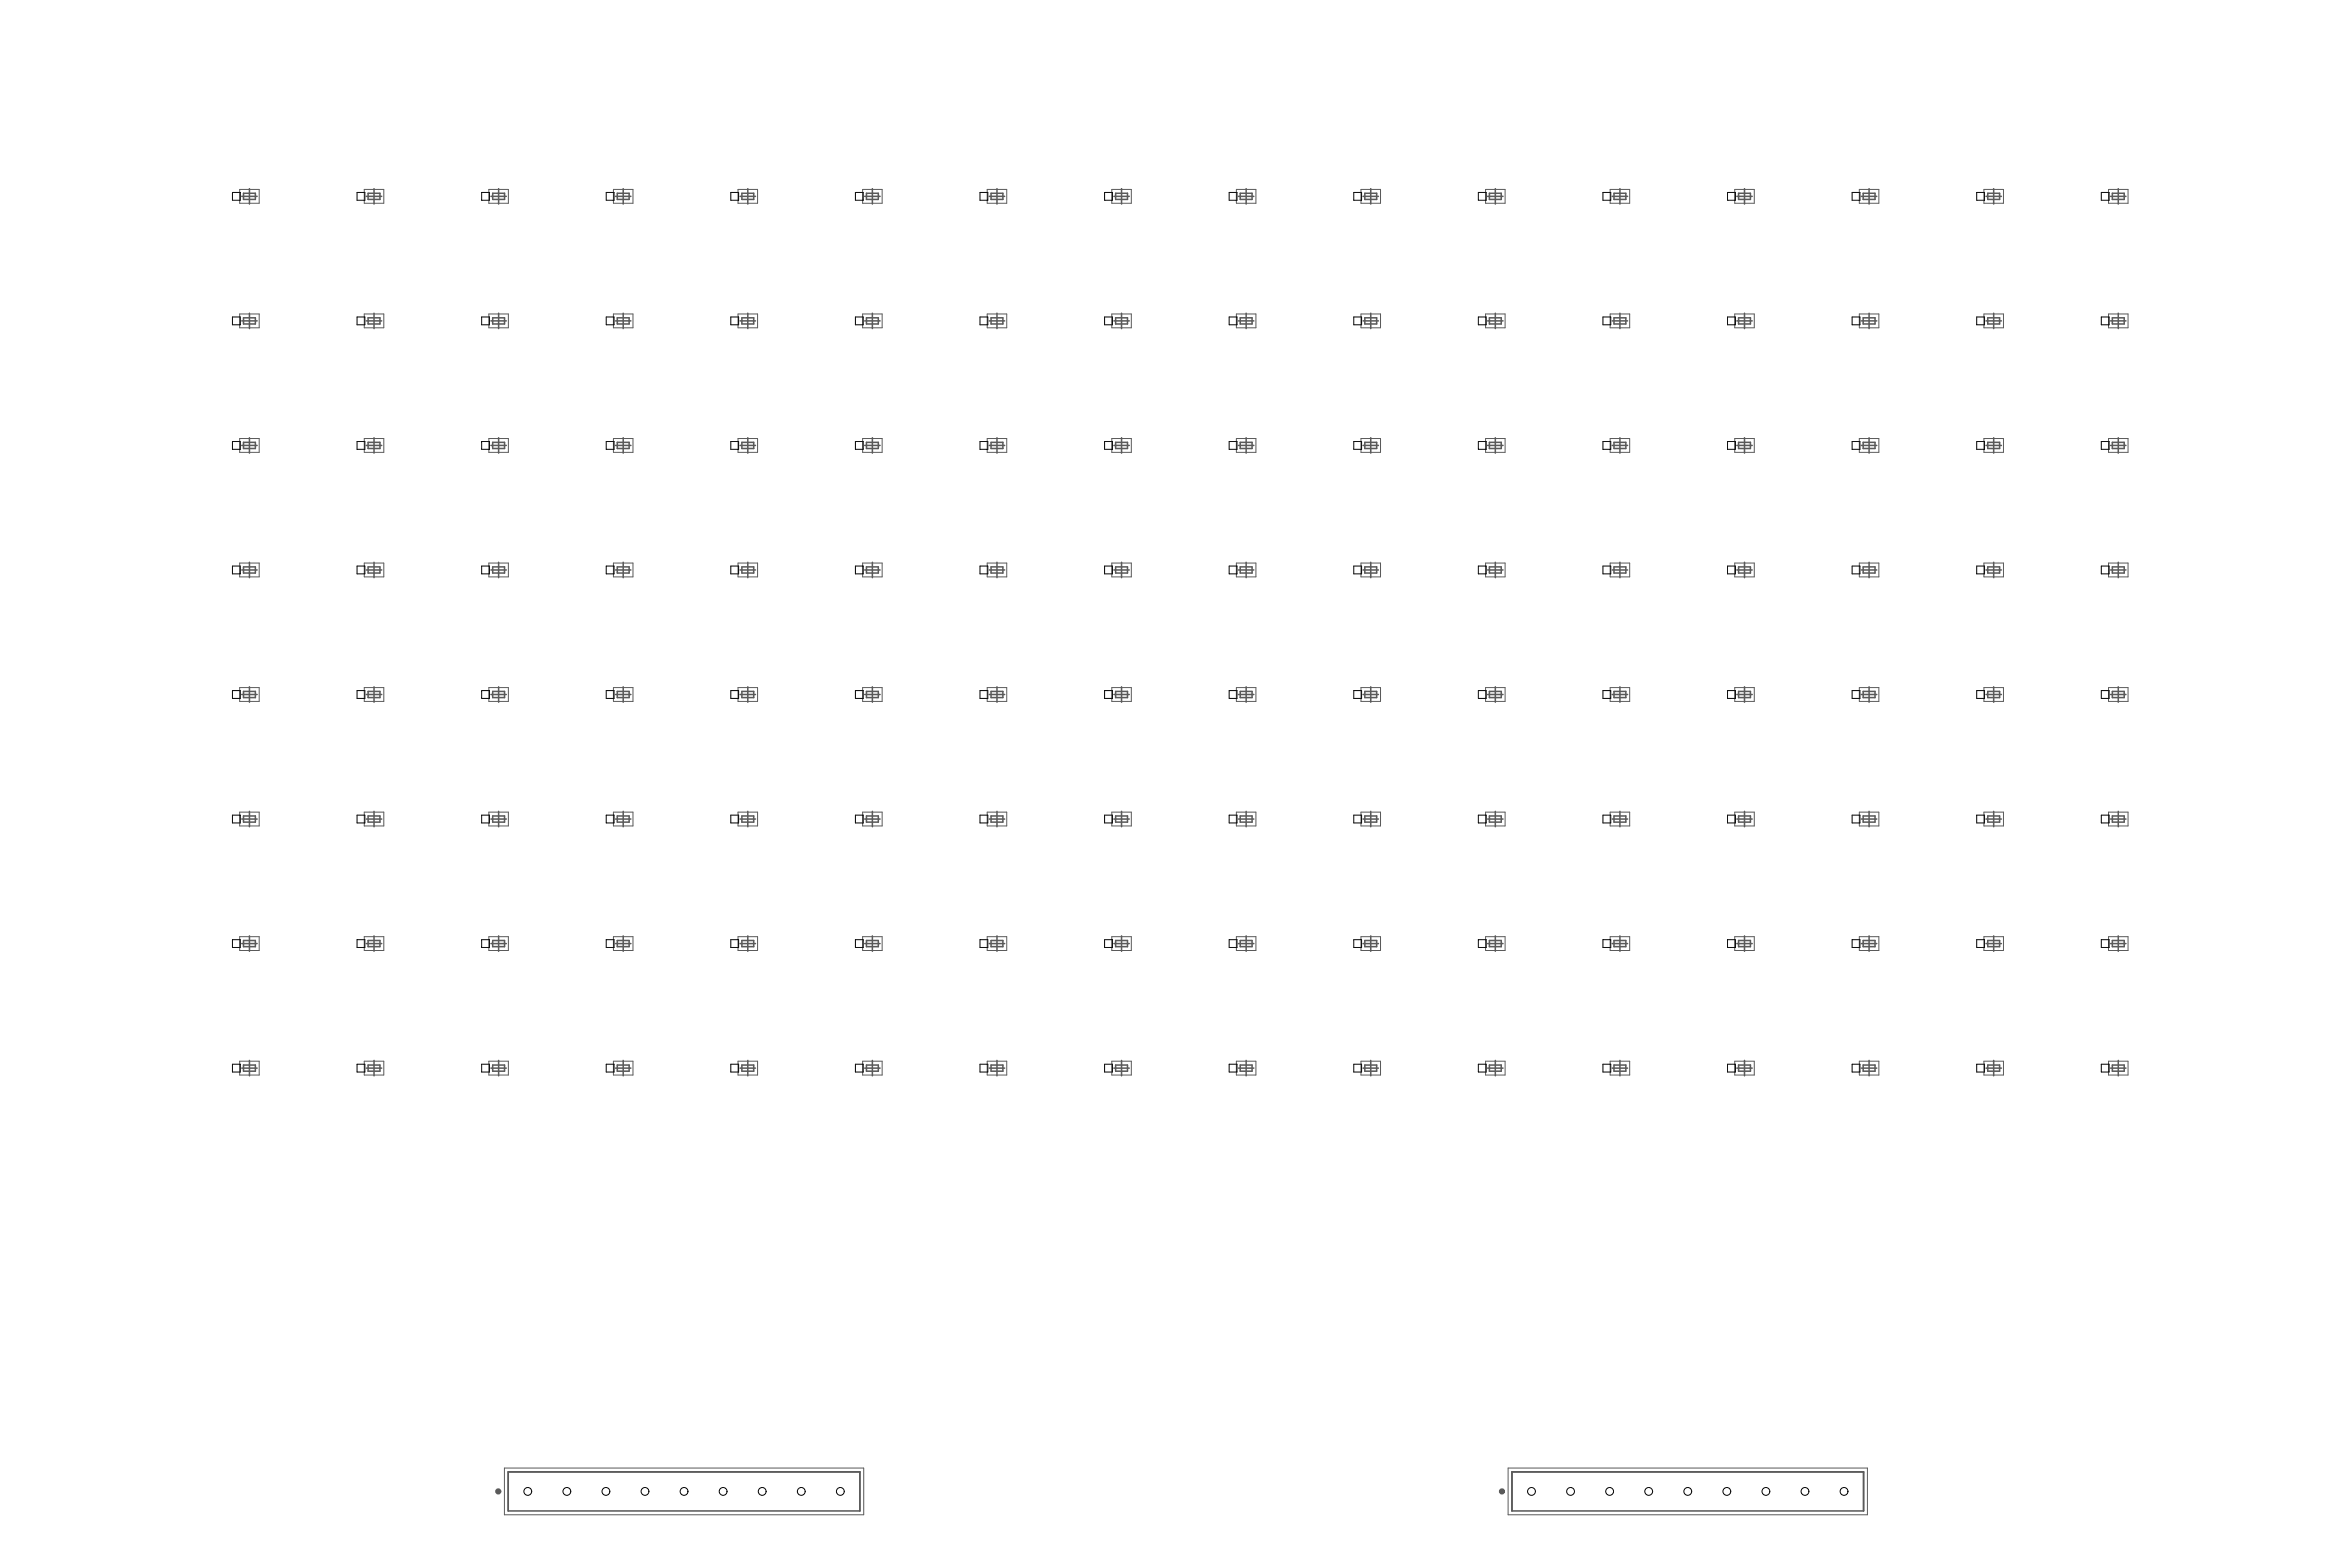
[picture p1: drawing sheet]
<svg xmlns="http://www.w3.org/2000/svg" width="508mm" height="339mm" viewBox="0 0 508 339" stroke-linecap="round" stroke-linejoin="round" font-family="sans-serif">
<g fill="none" stroke="#5a5a5a" stroke-width=".22">
<path d="M51.9 41h4.2v3h-4.2zM78.8 41h4.3v3h-4.3zM105.8 41h4.2v3h-4.2zM132.8 41h4.2v3h-4.2zM159.7 41h4.2v3h-4.2zM186.7 41h4.2v3h-4.2zM213.6 41h4.3v3h-4.3zM240.6 41h4.2v3h-4.2zM267.6 41h4.2v3h-4.2zM294.5 41h4.3v3h-4.3zM321.5 41h4.2v3h-4.2zM348.5 41h4.2v3h-4.2z"/>
<path d="M375.4 41h4.2v3h-4.2zM402.4 41h4.2v3h-4.2zM429.3 41h4.3v3h-4.3zM456.3 41h4.2v3h-4.2zM51.9 67.9h4.2v3h-4.2zM78.8 67.9h4.3v3h-4.3zM105.8 67.9h4.2v3h-4.2zM132.8 67.9h4.2v3h-4.2zM159.7 67.9h4.2v3h-4.2zM186.7 67.9h4.2v3h-4.2zM213.6 67.9h4.3v3h-4.3zM240.6 67.9h4.2v3h-4.2z"/>
<path d="M267.6 67.9h4.2v3h-4.2zM294.5 67.9h4.3v3h-4.3zM321.5 67.9h4.2v3h-4.2zM348.5 67.9h4.2v3h-4.2zM375.4 67.9h4.2v3h-4.2zM402.4 67.9h4.2v3h-4.2zM429.3 67.9h4.3v3h-4.3zM456.3 67.9h4.2v3h-4.2zM51.9 94.9h4.2v3h-4.2zM78.8 94.9h4.3v3h-4.3zM105.8 94.9h4.2v3h-4.2zM132.8 94.9h4.2v3h-4.2z"/>
<path d="M159.7 94.9h4.2v3h-4.2zM186.7 94.9h4.2v3h-4.2zM213.6 94.9h4.3v3h-4.3zM240.6 94.9h4.2v3h-4.2zM267.6 94.9h4.2v3h-4.2zM294.5 94.9h4.3v3h-4.3zM321.5 94.9h4.2v3h-4.2zM348.5 94.9h4.2v3h-4.2zM375.4 94.9h4.2v3h-4.2zM402.4 94.9h4.2v3h-4.2zM429.3 94.9h4.3v3h-4.3zM456.3 94.9h4.2v3h-4.2z"/>
<path d="M51.9 121.8h4.2v3h-4.2zM78.8 121.8h4.3v3h-4.3zM105.8 121.8h4.2v3h-4.2zM132.8 121.8h4.2v3h-4.2zM159.7 121.8h4.2v3h-4.2zM186.7 121.8h4.2v3h-4.2zM213.6 121.8h4.3v3h-4.3zM240.6 121.8h4.2v3h-4.2zM267.6 121.8h4.2v3h-4.2zM294.5 121.8h4.3v3h-4.3zM321.5 121.8h4.2v3h-4.2zM348.5 121.8h4.2v3h-4.2z"/>
<path d="M375.4 121.8h4.2v3h-4.2zM402.4 121.8h4.2v3h-4.2zM429.3 121.8h4.3v3h-4.3zM456.3 121.8h4.2v3h-4.2zM51.9 148.8h4.2v3h-4.2zM78.8 148.8h4.3v3h-4.3zM105.8 148.8h4.2v3h-4.2zM132.8 148.8h4.2v3h-4.2zM159.7 148.8h4.2v3h-4.2zM186.7 148.8h4.2v3h-4.2zM213.6 148.8h4.3v3h-4.3zM240.6 148.8h4.2v3h-4.2z"/>
<path d="M267.6 148.8h4.2v3h-4.2zM294.5 148.8h4.3v3h-4.3zM321.5 148.8h4.2v3h-4.2zM348.5 148.8h4.2v3h-4.2zM375.4 148.8h4.2v3h-4.2zM402.4 148.8h4.2v3h-4.2zM429.3 148.8h4.3v3h-4.3zM456.3 148.8h4.2v3h-4.2zM51.9 175.7h4.2v3h-4.2zM78.8 175.7h4.3v3h-4.3zM105.8 175.7h4.2v3h-4.2zM132.8 175.7h4.2v3h-4.2z"/>
<path d="M159.7 175.7h4.2v3h-4.2zM186.7 175.7h4.2v3h-4.2zM213.6 175.7h4.3v3h-4.3zM240.6 175.7h4.2v3h-4.2zM267.6 175.7h4.2v3h-4.2zM294.5 175.7h4.3v3h-4.3zM321.5 175.7h4.2v3h-4.2zM348.5 175.7h4.2v3h-4.2zM375.4 175.7h4.2v3h-4.2zM402.4 175.7h4.2v3h-4.2zM429.3 175.7h4.3v3h-4.3zM456.3 175.7h4.2v3h-4.2z"/>
<path d="M51.9 202.6h4.2v3h-4.2zM78.8 202.6h4.3v3h-4.3zM105.8 202.6h4.2v3h-4.2zM132.8 202.6h4.2v3h-4.2zM159.7 202.6h4.2v3h-4.2zM186.7 202.6h4.2v3h-4.2zM213.6 202.6h4.3v3h-4.3zM240.6 202.6h4.2v3h-4.2zM267.6 202.6h4.2v3h-4.2zM294.5 202.6h4.3v3h-4.3zM321.5 202.6h4.2v3h-4.2zM348.5 202.6h4.2v3h-4.2z"/>
<path d="M375.4 202.6h4.2v3h-4.2zM402.4 202.6h4.2v3h-4.2zM429.3 202.6h4.3v3h-4.3zM456.3 202.6h4.2v3h-4.2zM51.9 229.6h4.2v3h-4.2zM78.8 229.6h4.3v3h-4.3zM105.8 229.6h4.2v3h-4.2zM132.8 229.6h4.2v3h-4.2zM159.7 229.6h4.2v3h-4.2zM186.7 229.6h4.2v3h-4.2zM213.6 229.6h4.3v3h-4.3zM240.6 229.6h4.2v3h-4.2z"/>
<path d="M267.6 229.6h4.2v3h-4.2zM294.5 229.6h4.3v3h-4.3zM321.5 229.6h4.2v3h-4.2zM348.5 229.6h4.2v3h-4.2zM375.4 229.6h4.2v3h-4.2zM402.4 229.6h4.2v3h-4.2zM429.3 229.6h4.3v3h-4.3zM456.3 229.6h4.2v3h-4.2zM109.2 317.6h77.7v10.1h-77.7zM326.4 317.6h77.7v10.1h-77.7z"/>
</g>
<g fill="none" stroke="#5a5a5a" stroke-width=".33">
<path d="M52.3 42.5h3.3M52.7 41.8h2.6v1.3h-2.6zM54 40.8v3.3M79.3 42.5h3.3M79.7 41.8h2.5v1.3h-2.5zM80.9 40.8v3.3M106.2 42.5h3.4M106.6 41.8h2.6v1.3h-2.6zM107.9 40.8v3.3M133.2 42.5h3.3M133.6 41.8h2.6v1.3h-2.6zM134.9 40.8v3.3"/>
<path d="M160.2 42.5h3.3M160.6 41.8h2.5v1.3h-2.5zM161.8 40.8v3.3M187.1 42.5h3.4M187.5 41.8h2.6v1.3h-2.6zM188.8 40.8v3.3M214.1 42.5h3.3M214.5 41.8h2.5v1.3h-2.5zM215.8 40.8v3.3M241.1 42.5h3.3M241.4 41.8h2.6v1.3h-2.6zM242.7 40.8v3.3"/>
<path d="M268 42.5h3.3M268.4 41.8h2.6v1.3h-2.6zM269.7 40.8v3.3M295 42.5h3.3M295.4 41.8h2.5v1.3h-2.5zM296.6 40.8v3.3M321.9 42.5h3.4M322.3 41.8h2.6v1.3h-2.6zM323.6 40.8v3.3M348.9 42.5h3.3M349.3 41.8h2.6v1.3h-2.6zM350.6 40.8v3.3"/>
<path d="M375.9 42.5h3.3M376.3 41.8h2.5v1.3h-2.5zM377.5 40.8v3.3M402.8 42.5h3.4M403.2 41.8h2.6v1.3h-2.6zM404.5 40.8v3.3M429.8 42.5h3.3M430.2 41.8h2.5v1.3h-2.5zM431.5 40.8v3.3M456.8 42.5h3.3M457.1 41.8h2.6v1.3h-2.6zM458.4 40.8v3.3"/>
<path d="M52.3 69.4h3.3M52.7 68.8h2.6v1.3h-2.6zM54 67.8v3.3M79.3 69.4h3.3M79.7 68.8h2.5v1.3h-2.5zM80.9 67.8v3.3M106.2 69.4h3.4M106.6 68.8h2.6v1.3h-2.6zM107.9 67.8v3.3M133.2 69.4h3.3M133.6 68.8h2.6v1.3h-2.6zM134.9 67.8v3.3"/>
<path d="M160.2 69.4h3.3M160.6 68.8h2.5v1.3h-2.5zM161.8 67.8v3.3M187.1 69.4h3.4M187.5 68.8h2.6v1.3h-2.6zM188.8 67.8v3.3M214.1 69.4h3.3M214.5 68.8h2.5v1.3h-2.5zM215.8 67.8v3.3M241.1 69.4h3.3M241.4 68.8h2.6v1.3h-2.6zM242.7 67.8v3.3"/>
<path d="M268 69.4h3.3M268.4 68.8h2.6v1.3h-2.6zM269.7 67.8v3.3M295 69.4h3.3M295.4 68.8h2.5v1.3h-2.5zM296.6 67.8v3.3M321.9 69.4h3.4M322.3 68.8h2.6v1.3h-2.6zM323.6 67.8v3.3M348.9 69.4h3.3M349.3 68.8h2.6v1.3h-2.6zM350.6 67.8v3.3"/>
<path d="M375.9 69.4h3.3M376.3 68.8h2.5v1.3h-2.5zM377.5 67.8v3.3M402.8 69.4h3.4M403.2 68.8h2.6v1.3h-2.6zM404.5 67.8v3.3M429.8 69.4h3.3M430.2 68.8h2.5v1.3h-2.5zM431.5 67.8v3.3M456.8 69.4h3.3M457.1 68.8h2.6v1.3h-2.6zM458.4 67.8v3.3"/>
<path d="M52.3 96.4h3.3M52.7 95.7h2.6v1.3h-2.6zM54 94.7v3.3M79.3 96.4h3.3M79.7 95.7h2.5v1.3h-2.5zM80.9 94.7v3.3M106.2 96.4h3.4M106.6 95.7h2.6v1.3h-2.6zM107.9 94.7v3.3M133.2 96.4h3.3M133.6 95.7h2.6v1.3h-2.6zM134.9 94.7v3.3"/>
<path d="M160.2 96.4h3.3M160.6 95.7h2.5v1.3h-2.5zM161.8 94.7v3.3M187.1 96.4h3.4M187.5 95.7h2.6v1.3h-2.6zM188.8 94.7v3.3M214.1 96.4h3.3M214.5 95.7h2.5v1.3h-2.5zM215.8 94.7v3.3M241.1 96.4h3.3M241.4 95.7h2.6v1.3h-2.6zM242.7 94.7v3.3"/>
<path d="M268 96.4h3.3M268.4 95.7h2.6v1.3h-2.6zM269.7 94.7v3.3M295 96.4h3.3M295.4 95.7h2.5v1.3h-2.5zM296.6 94.7v3.3M321.9 96.4h3.4M322.3 95.7h2.6v1.3h-2.6zM323.6 94.7v3.3M348.9 96.4h3.3M349.3 95.7h2.6v1.3h-2.6zM350.6 94.7v3.3"/>
<path d="M375.9 96.4h3.3M376.3 95.7h2.5v1.3h-2.5zM377.5 94.7v3.3M402.8 96.4h3.4M403.2 95.7h2.6v1.3h-2.6zM404.5 94.7v3.3M429.8 96.4h3.3M430.2 95.7h2.5v1.3h-2.5zM431.5 94.7v3.3M456.8 96.4h3.3M457.1 95.7h2.6v1.3h-2.6zM458.4 94.7v3.3"/>
<path d="M52.3 123.3h3.3M52.7 122.6h2.6v1.4h-2.6zM54 121.6v3.4M79.3 123.3h3.3M79.7 122.6h2.5v1.4h-2.5zM80.9 121.6v3.4M106.2 123.3h3.4M106.6 122.6h2.6v1.4h-2.6zM107.9 121.6v3.4M133.2 123.3h3.3M133.6 122.6h2.6v1.4h-2.6zM134.9 121.6v3.4"/>
<path d="M160.2 123.3h3.3M160.6 122.6h2.5v1.4h-2.5zM161.8 121.6v3.4M187.1 123.3h3.4M187.5 122.6h2.6v1.4h-2.6zM188.8 121.6v3.4M214.1 123.3h3.3M214.5 122.6h2.5v1.4h-2.5zM215.8 121.6v3.4M241.1 123.3h3.3M241.4 122.6h2.6v1.4h-2.6zM242.7 121.6v3.4"/>
<path d="M268 123.3h3.3M268.4 122.6h2.6v1.4h-2.6zM269.7 121.6v3.4M295 123.3h3.3M295.4 122.6h2.5v1.4h-2.5zM296.6 121.6v3.4M321.9 123.3h3.4M322.3 122.6h2.6v1.4h-2.6zM323.6 121.6v3.4M348.9 123.3h3.3M349.3 122.6h2.6v1.4h-2.6zM350.6 121.6v3.4"/>
<path d="M375.9 123.3h3.3M376.3 122.6h2.5v1.4h-2.5zM377.5 121.6v3.4M402.8 123.3h3.4M403.2 122.6h2.6v1.4h-2.6zM404.5 121.6v3.4M429.8 123.3h3.3M430.2 122.6h2.5v1.4h-2.5zM431.5 121.6v3.4M456.8 123.3h3.3M457.1 122.6h2.6v1.4h-2.6zM458.4 121.6v3.4"/>
<path d="M52.3 150.3h3.3M52.7 149.6h2.6v1.3h-2.6zM54 148.6v3.3M79.3 150.3h3.3M79.7 149.6h2.5v1.3h-2.5zM80.9 148.6v3.3M106.2 150.3h3.4M106.6 149.6h2.6v1.3h-2.6zM107.9 148.6v3.3M133.2 150.3h3.3M133.6 149.6h2.6v1.3h-2.6zM134.9 148.6v3.3"/>
<path d="M160.2 150.3h3.3M160.6 149.6h2.5v1.3h-2.5zM161.8 148.6v3.3M187.1 150.3h3.4M187.5 149.6h2.6v1.3h-2.6zM188.8 148.6v3.3M214.1 150.3h3.3M214.5 149.6h2.5v1.3h-2.5zM215.8 148.6v3.3M241.1 150.3h3.3M241.4 149.6h2.6v1.3h-2.6zM242.7 148.6v3.3"/>
<path d="M268 150.3h3.3M268.4 149.6h2.6v1.3h-2.6zM269.7 148.6v3.3M295 150.3h3.3M295.4 149.6h2.5v1.3h-2.5zM296.6 148.6v3.3M321.9 150.3h3.4M322.3 149.6h2.6v1.3h-2.6zM323.6 148.6v3.3M348.9 150.3h3.3M349.3 149.6h2.6v1.3h-2.6zM350.6 148.6v3.3"/>
<path d="M375.9 150.3h3.3M376.3 149.6h2.5v1.3h-2.5zM377.5 148.6v3.3M402.8 150.3h3.4M403.2 149.6h2.6v1.3h-2.6zM404.5 148.6v3.3M429.8 150.3h3.3M430.2 149.6h2.5v1.3h-2.5zM431.5 148.6v3.3M456.8 150.3h3.3M457.1 149.6h2.6v1.3h-2.6zM458.4 148.6v3.3"/>
<path d="M52.3 177.2h3.3M52.7 176.5h2.6v1.4h-2.6zM54 175.5v3.4M79.3 177.2h3.3M79.7 176.5h2.5v1.4h-2.5zM80.9 175.5v3.4M106.2 177.2h3.4M106.6 176.5h2.6v1.4h-2.6zM107.9 175.5v3.4M133.2 177.2h3.3M133.6 176.5h2.6v1.4h-2.6zM134.9 175.5v3.4"/>
<path d="M160.2 177.2h3.3M160.6 176.5h2.5v1.4h-2.5zM161.8 175.5v3.4M187.1 177.2h3.4M187.5 176.5h2.6v1.4h-2.6zM188.8 175.5v3.4M214.1 177.2h3.3M214.5 176.5h2.5v1.4h-2.5zM215.8 175.5v3.4M241.1 177.2h3.3M241.4 176.5h2.6v1.4h-2.6zM242.7 175.5v3.4"/>
<path d="M268 177.2h3.3M268.4 176.5h2.6v1.4h-2.6zM269.7 175.5v3.4M295 177.2h3.3M295.4 176.5h2.5v1.4h-2.5zM296.6 175.5v3.4M321.9 177.2h3.4M322.3 176.5h2.6v1.4h-2.6zM323.6 175.5v3.4M348.9 177.2h3.3M349.3 176.5h2.6v1.4h-2.6zM350.6 175.5v3.4"/>
<path d="M375.9 177.2h3.3M376.3 176.5h2.5v1.4h-2.5zM377.5 175.5v3.4M402.8 177.2h3.4M403.2 176.5h2.6v1.4h-2.6zM404.5 175.5v3.4M429.8 177.2h3.3M430.2 176.5h2.5v1.4h-2.5zM431.5 175.5v3.4M456.8 177.2h3.3M457.1 176.5h2.6v1.4h-2.6zM458.4 175.5v3.4"/>
<path d="M52.3 204.1h3.3M52.7 203.5h2.6v1.3h-2.6zM54 202.5v3.3M79.3 204.1h3.3M79.7 203.5h2.5v1.3h-2.5zM80.9 202.5v3.3M106.2 204.1h3.4M106.6 203.5h2.6v1.3h-2.6zM107.9 202.5v3.3M133.2 204.1h3.3M133.6 203.5h2.6v1.3h-2.6zM134.9 202.5v3.3"/>
<path d="M160.2 204.1h3.3M160.6 203.5h2.5v1.3h-2.5zM161.8 202.5v3.3M187.1 204.1h3.4M187.5 203.5h2.6v1.3h-2.6zM188.8 202.5v3.3M214.1 204.1h3.3M214.5 203.5h2.5v1.3h-2.5zM215.8 202.5v3.3M241.1 204.1h3.3M241.4 203.5h2.6v1.3h-2.6zM242.7 202.5v3.3"/>
<path d="M268 204.1h3.3M268.4 203.5h2.6v1.3h-2.6zM269.7 202.5v3.3M295 204.1h3.3M295.4 203.5h2.5v1.3h-2.5zM296.6 202.5v3.3M321.9 204.1h3.4M322.3 203.5h2.6v1.3h-2.6zM323.6 202.5v3.3M348.9 204.1h3.3M349.3 203.5h2.6v1.3h-2.6zM350.6 202.5v3.3"/>
<path d="M375.9 204.1h3.3M376.3 203.5h2.5v1.3h-2.5zM377.5 202.5v3.3M402.8 204.1h3.4M403.2 203.5h2.6v1.3h-2.6zM404.5 202.5v3.3M429.8 204.1h3.3M430.2 203.5h2.5v1.3h-2.5zM431.5 202.5v3.3M456.8 204.1h3.3M457.1 203.5h2.6v1.3h-2.6zM458.4 202.5v3.3"/>
<path d="M52.3 231.1h3.3M52.7 230.4h2.6v1.4h-2.6zM54 229.4v3.4M79.3 231.1h3.3M79.7 230.4h2.5v1.4h-2.5zM80.9 229.4v3.4M106.2 231.1h3.4M106.6 230.4h2.6v1.4h-2.6zM107.9 229.4v3.4M133.2 231.1h3.3M133.6 230.4h2.6v1.4h-2.6zM134.9 229.4v3.4"/>
<path d="M160.2 231.1h3.3M160.6 230.4h2.5v1.4h-2.5zM161.8 229.4v3.4M187.1 231.1h3.4M187.5 230.4h2.6v1.4h-2.6zM188.8 229.4v3.4M214.1 231.1h3.3M214.5 230.4h2.5v1.4h-2.5zM215.8 229.4v3.4M241.1 231.1h3.3M241.4 230.4h2.6v1.4h-2.6zM242.7 229.4v3.4"/>
<path d="M268 231.1h3.3M268.4 230.4h2.6v1.4h-2.6zM269.7 229.4v3.4M295 231.1h3.3M295.4 230.4h2.5v1.4h-2.5zM296.6 229.4v3.4M321.9 231.1h3.4M322.3 230.4h2.6v1.4h-2.6zM323.6 229.4v3.4M348.9 231.1h3.3M349.3 230.4h2.6v1.4h-2.6zM350.6 229.4v3.4"/>
<path d="M375.9 231.1h3.3M376.3 230.4h2.5v1.4h-2.5zM377.5 229.4v3.4M402.8 231.1h3.4M403.2 230.4h2.6v1.4h-2.6zM404.5 229.4v3.4M429.8 231.1h3.3M430.2 230.4h2.5v1.4h-2.5zM431.5 229.4v3.4M456.8 231.1h3.3M457.1 230.4h2.6v1.4h-2.6zM458.4 229.4v3.4"/>
<path d="M110 318.4h76.1v8.5h-76.1zM327.2 318.4h76.1v8.5h-76.1z"/>
</g>
<g fill="none" stroke="#5a5a5a" stroke-width=".66">
<circle cx="107.8" cy="322.7" r=".33"/>
<circle cx="325" cy="322.7" r=".33"/>
</g>
<g fill="none" stroke="#000" stroke-width=".22">
<path d="M50.3 41.6h1.7v1.7h-1.7zM77.3 41.6h1.7v1.7h-1.7zM104.2 41.6h1.7v1.7h-1.7zM131.2 41.6h1.7v1.7h-1.7zM158.2 41.6h1.6v1.7h-1.6zM185.1 41.6h1.7v1.7h-1.7zM212.1 41.6h1.7v1.7h-1.7zM239 41.6h1.7v1.7h-1.7zM266 41.6h1.7v1.7h-1.7zM293 41.6h1.7v1.7h-1.7zM319.9 41.6h1.7v1.7h-1.7zM346.9 41.6h1.7v1.7h-1.7z"/>
<path d="M373.9 41.6h1.6v1.7h-1.6zM400.8 41.6h1.7v1.7h-1.7zM427.8 41.6h1.7v1.7h-1.7zM454.7 41.6h1.7v1.7h-1.7zM50.3 68.6h1.7v1.7h-1.7zM77.3 68.6h1.7v1.7h-1.7zM104.2 68.6h1.7v1.7h-1.7zM131.2 68.6h1.7v1.7h-1.7zM158.2 68.6h1.6v1.7h-1.6zM185.1 68.6h1.7v1.7h-1.7zM212.1 68.6h1.7v1.7h-1.7zM239 68.6h1.7v1.7h-1.7z"/>
<path d="M266 68.6h1.7v1.7h-1.7zM293 68.6h1.7v1.7h-1.7zM319.9 68.6h1.7v1.7h-1.7zM346.9 68.6h1.7v1.7h-1.7zM373.9 68.6h1.6v1.7h-1.6zM400.8 68.6h1.7v1.7h-1.7zM427.8 68.6h1.7v1.7h-1.7zM454.7 68.6h1.7v1.7h-1.7zM50.3 95.5h1.7v1.7h-1.7zM77.3 95.5h1.7v1.7h-1.7zM104.2 95.5h1.7v1.7h-1.7zM131.2 95.5h1.7v1.7h-1.7z"/>
<path d="M158.2 95.5h1.6v1.7h-1.6zM185.1 95.5h1.7v1.7h-1.7zM212.1 95.5h1.7v1.7h-1.7zM239 95.5h1.7v1.7h-1.7zM266 95.5h1.7v1.7h-1.7zM293 95.5h1.7v1.7h-1.7zM319.9 95.5h1.7v1.7h-1.7zM346.9 95.5h1.7v1.7h-1.7zM373.9 95.5h1.6v1.7h-1.6zM400.8 95.5h1.7v1.7h-1.7zM427.8 95.5h1.7v1.7h-1.7zM454.7 95.5h1.7v1.7h-1.7z"/>
<path d="M50.3 122.5h1.7v1.7h-1.7zM77.3 122.5h1.7v1.7h-1.7zM104.2 122.5h1.7v1.7h-1.7zM131.2 122.5h1.7v1.7h-1.7zM158.2 122.5h1.6v1.7h-1.6zM185.1 122.5h1.7v1.7h-1.7zM212.1 122.5h1.7v1.7h-1.7zM239 122.5h1.7v1.7h-1.7zM266 122.5h1.7v1.7h-1.7zM293 122.5h1.7v1.7h-1.7zM319.9 122.5h1.7v1.7h-1.7zM346.9 122.5h1.7v1.7h-1.7z"/>
<path d="M373.9 122.5h1.6v1.7h-1.6zM400.8 122.5h1.7v1.7h-1.7zM427.8 122.5h1.7v1.7h-1.7zM454.7 122.5h1.7v1.7h-1.7zM50.3 149.4h1.7v1.7h-1.7zM77.3 149.4h1.7v1.7h-1.7zM104.2 149.4h1.7v1.7h-1.7zM131.2 149.4h1.7v1.7h-1.7zM158.2 149.4h1.6v1.7h-1.6zM185.1 149.4h1.7v1.7h-1.7zM212.1 149.4h1.7v1.7h-1.7zM239 149.4h1.7v1.7h-1.7z"/>
<path d="M266 149.4h1.7v1.7h-1.7zM293 149.4h1.7v1.7h-1.7zM319.9 149.4h1.7v1.7h-1.7zM346.9 149.4h1.7v1.7h-1.7zM373.9 149.4h1.6v1.7h-1.6zM400.8 149.4h1.7v1.7h-1.7zM427.8 149.4h1.7v1.7h-1.7zM454.7 149.4h1.7v1.7h-1.7zM50.3 176.4h1.7v1.6h-1.7zM77.3 176.4h1.7v1.6h-1.7zM104.2 176.4h1.7v1.6h-1.7zM131.2 176.4h1.7v1.6h-1.7z"/>
<path d="M158.2 176.4h1.6v1.6h-1.6zM185.1 176.4h1.7v1.6h-1.7zM212.1 176.4h1.7v1.6h-1.7zM239 176.4h1.7v1.6h-1.7zM266 176.4h1.7v1.6h-1.7zM293 176.4h1.7v1.6h-1.7zM319.9 176.4h1.7v1.6h-1.7zM346.9 176.4h1.7v1.6h-1.7zM373.9 176.4h1.6v1.6h-1.6zM400.8 176.4h1.7v1.6h-1.7zM427.8 176.4h1.7v1.6h-1.7zM454.7 176.4h1.7v1.6h-1.7z"/>
<path d="M50.3 203.3h1.7v1.7h-1.7zM77.3 203.3h1.7v1.7h-1.7zM104.2 203.3h1.7v1.7h-1.7zM131.2 203.3h1.7v1.7h-1.7zM158.2 203.3h1.6v1.7h-1.6zM185.1 203.3h1.7v1.7h-1.7zM212.1 203.3h1.7v1.7h-1.7zM239 203.3h1.7v1.7h-1.7zM266 203.3h1.7v1.7h-1.7zM293 203.3h1.7v1.7h-1.7zM319.9 203.3h1.7v1.7h-1.7zM346.9 203.3h1.7v1.7h-1.7z"/>
<path d="M373.9 203.3h1.6v1.7h-1.6zM400.8 203.3h1.7v1.7h-1.7zM427.8 203.3h1.7v1.7h-1.7zM454.7 203.3h1.7v1.7h-1.7zM50.3 230.2h1.7v1.7h-1.7zM77.3 230.2h1.7v1.7h-1.7zM104.2 230.2h1.7v1.7h-1.7zM131.2 230.2h1.7v1.7h-1.7zM158.2 230.2h1.6v1.7h-1.6zM185.1 230.2h1.7v1.7h-1.7zM212.1 230.2h1.7v1.7h-1.7zM239 230.2h1.7v1.7h-1.7z"/>
<path d="M266 230.2h1.7v1.7h-1.7zM293 230.2h1.7v1.7h-1.7zM319.9 230.2h1.7v1.7h-1.7zM346.9 230.2h1.7v1.7h-1.7zM373.9 230.2h1.6v1.7h-1.6zM400.8 230.2h1.7v1.7h-1.7zM427.8 230.2h1.7v1.7h-1.7zM454.7 230.2h1.7v1.7h-1.7z"/>
<circle cx="114.2" cy="322.7" r=".85"/>
<circle cx="122.7" cy="322.7" r=".85"/>
<circle cx="131.1" cy="322.7" r=".85"/>
<circle cx="139.6" cy="322.7" r=".85"/>
<circle cx="148" cy="322.7" r=".85"/>
<circle cx="156.5" cy="322.7" r=".85"/>
<circle cx="164.9" cy="322.7" r=".85"/>
<circle cx="173.4" cy="322.7" r=".85"/>
<circle cx="181.9" cy="322.7" r=".85"/>
<circle cx="331.4" cy="322.7" r=".85"/>
<circle cx="339.9" cy="322.7" r=".85"/>
<circle cx="348.3" cy="322.7" r=".85"/>
<circle cx="356.8" cy="322.7" r=".85"/>
<circle cx="365.3" cy="322.7" r=".85"/>
<circle cx="373.7" cy="322.7" r=".85"/>
<circle cx="382.2" cy="322.7" r=".85"/>
<circle cx="390.6" cy="322.7" r=".85"/>
<circle cx="399.1" cy="322.7" r=".85"/>
</g>
</svg>
